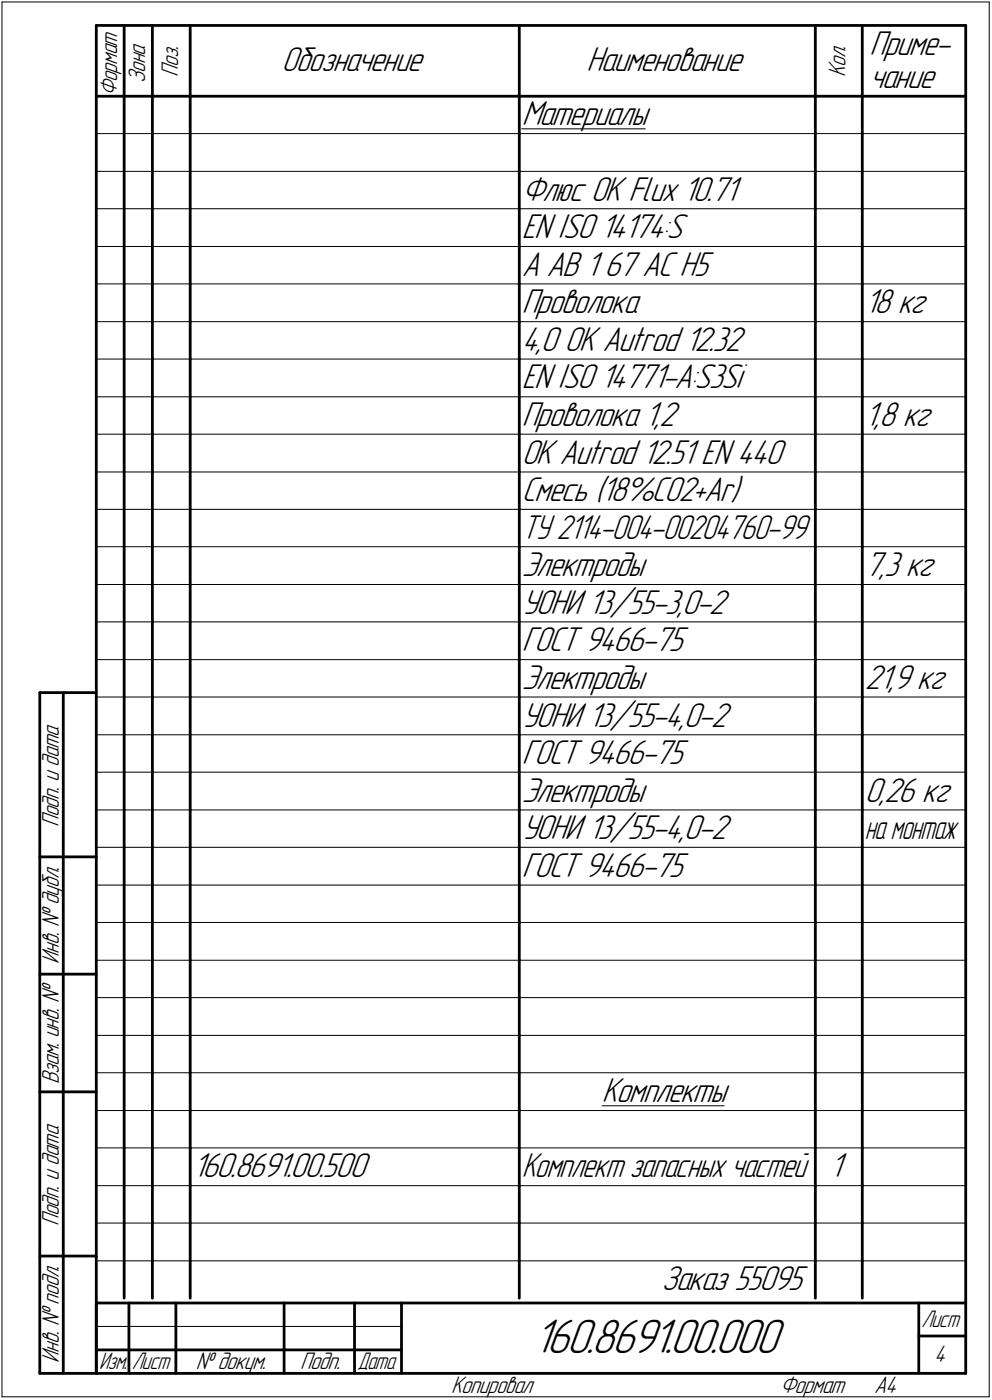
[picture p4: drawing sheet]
<svg xmlns="http://www.w3.org/2000/svg" width="211mm" height="298mm" viewBox="0 0 211 298" stroke-linecap="round" stroke-linejoin="round" font-family="sans-serif">
<defs><g id="words">
<text font-size="10.9" x="113.5" y="288.1">160.8691.00.000</text>
<g font-size="7.8">
<text x="185" y="11.7">Приме-</text>
<text x="59.9" y="15.2">Обозначение</text>
<text x="124.8" y="15.2">Наименование</text>
<text x="185" y="18.7">чание</text>
<text x="111" y="26.7">Материалы</text>
<text x="111" y="42.7">Флюс ОК Flux 10.71</text>
<text x="111" y="50.7">EN ISO 14174:S</text>
<text x="111" y="58.7">A AB 1</text>
<text x="128.6" y="58.7">67 AC H5</text>
<text x="111" y="66.7">Проволока</text>
<text x="184" y="66.7">18 кг</text>
<text x="111" y="74.7">4,0 ОК Autrod 12.32</text>
<text x="111" y="82.7">EN ISO 14771-А:S3Si</text>
<text x="111" y="90.7">Проволока 1,2</text>
<text x="184" y="90.7">1,8 кг</text>
<text x="111" y="98.7">OK Autrod 12.51 EN 440</text>
<text x="111" y="106.7">Смесь (18%СО2+Аr)</text>
<text x="111" y="122.7">Электроды</text>
<text x="184" y="122.7">7,3 кг</text>
<text x="111" y="130.7">УОНИ 13/55-3,0-2</text>
<text x="111" y="138.7">ГОСТ 9466-75</text>
<text x="111" y="146.7">Электроды</text>
<text x="184" y="146.7">21,9 кг</text>
<text x="111" y="154.7">УОНИ 13/55-4,0-2</text>
<text x="111" y="162.7">ГОСТ 9466-75</text>
<text x="111" y="170.7">Электроды</text>
<text x="184" y="170.7">0,26 кг</text>
<text x="111" y="178.7">УОНИ 13/55-4,0-2</text>
<text x="111" y="186.7">ГОСТ 9466-75</text>
<text x="128.1" y="234.7">Комплекты</text>
<text x="41" y="250.7">160.8691.00.500</text>
<text x="176.6" y="250.7">1</text>
<text x="140.8" y="274.7">Заказ 55095</text>
</g>
<g font-size="7.7">
<text x="111" y="114.7">ТУ 2114-004-00204760-99</text>
<text x="111" y="250.7">Комплект запасных частей</text>
</g>
<text font-size="7.6" x="184" y="178.7">на монтаж</text>
<g font-size="5.4">
<text x="30.9" y="17.7" transform="rotate(-90 30.9 17.7)">Зона</text>
<text x="37.9" y="16.4" transform="rotate(-90 37.9 16.4)">Поз.</text>
<text x="179.9" y="16.4" transform="rotate(-90 179.9 16.4)">Кол.</text>
<text x="24.9" y="20.5" transform="rotate(-90 24.9 20.5)">Формат</text>
<text x="12.6" y="176.1" transform="rotate(-90 12.6 176.1)">Подп. и дата</text>
<text x="12.6" y="205.2" transform="rotate(-90 12.6 205.2)">Инв. № дубл.</text>
<text x="12.6" y="230.9" transform="rotate(-90 12.6 230.9)">Взам. инв. №</text>
<text x="12.6" y="261.1" transform="rotate(-90 12.6 261.1)">Подп. и дата</text>
<text x="12.6" y="290.2" transform="rotate(-90 12.6 290.2)">Инв. № подл.</text>
<text x="41.6" y="291.6">№ докум.</text>
<text x="63.9" y="291.6">Подп.</text>
<text x="198.8" y="290.1">4</text>
<text x="96" y="296.6">Копировал</text>
<text x="166" y="296.6">Формат</text>
<text x="186" y="296.6">A4</text>
</g>
<g font-size="5.3">
<text x="196.1" y="282.6">Лист</text>
<text x="21.1" y="291.6">Изм.</text>
<text x="28.1" y="291.6">Лист</text>
<text x="76.1" y="291.6">Дата</text>
</g>
</g></defs>
<g fill="none" stroke="#000" stroke-width=".21">
<path d="M.4 .4h210.1zM.4 .4v297zM210.5 .4v297zM20.5 28.4h5.9zM20.5 36.5h5.9zM26.4 28.4h6zM26.4 36.5h6zM32.4 28.4h8.1zM32.4 36.5h8.1zM40.5 28.4h70zM40.5 36.5h70zM110.5 28.4h63z"/>
<path d="M110.5 36.5h63zM111 27.4h26.3zM173.5 28.4h10zM173.5 36.5h10zM183.5 28.4h22zM183.5 36.5h22zM20.5 44.4h5.9zM20.5 52.5h5.9zM26.4 44.4h6zM26.4 52.5h6zM32.4 44.4h8.1zM32.4 52.5h8.1z"/>
<path d="M40.5 44.4h70zM40.5 52.5h70zM110.5 44.4h63zM110.5 52.5h63zM173.5 44.4h10zM173.5 52.5h10zM183.5 44.4h22zM183.5 52.5h22zM20.5 60.5h5.9zM20.5 68.5h5.9zM20.5 76.5h5.9zM26.4 60.5h6z"/>
<path d="M26.4 68.5h6zM26.4 76.5h6zM32.4 60.5h8.1zM32.4 68.5h8.1zM32.4 76.5h8.1zM40.5 60.5h70zM40.5 68.5h70zM40.5 76.5h70zM110.5 60.5h63zM110.5 68.5h63zM110.5 76.5h63zM173.5 60.5h10z"/>
<path d="M173.5 68.5h10zM173.5 76.5h10zM183.5 60.5h22zM183.5 68.5h22zM183.5 76.5h22zM20.5 84.5h5.9zM20.5 92.5h5.9zM26.4 84.5h6zM26.4 92.5h6zM32.4 84.5h8.1zM32.4 92.5h8.1zM40.5 84.5h70z"/>
<path d="M40.5 92.5h70zM110.5 84.5h63zM110.5 92.5h63zM173.5 84.5h10zM173.5 92.5h10zM183.5 84.5h22zM183.5 92.5h22zM20.5 100.5h5.9zM20.5 108.5h5.9zM20.5 116.4h5.9zM26.4 100.5h6zM26.4 108.5h6z"/>
<path d="M26.4 116.4h6zM32.4 100.5h8.1zM32.4 108.5h8.1zM32.4 116.4h8.1zM40.5 100.5h70zM40.5 108.5h70zM40.5 116.4h70zM110.5 100.5h63zM110.5 108.5h63zM110.5 116.4h63zM173.5 100.5h10zM173.5 108.5h10z"/>
<path d="M173.5 116.4h10zM183.5 100.5h22zM183.5 108.5h22zM183.5 116.4h22zM20.5 124.5h5.9zM20.5 132.4h5.9zM26.4 124.5h6zM26.4 132.4h6zM32.4 124.5h8.1zM32.4 132.4h8.1zM40.5 124.5h70zM40.5 132.4h70z"/>
<path d="M110.5 124.5h63zM110.5 132.4h63zM173.5 124.5h10zM173.5 132.4h10zM183.5 124.5h22zM183.5 132.4h22zM20.5 140.5h5.9zM20.5 148.4h5.9zM20.5 156.5h5.9zM26.4 140.5h6zM26.4 148.4h6zM26.4 156.5h6z"/>
<path d="M32.4 140.5h8.1zM32.4 148.4h8.1zM32.4 156.5h8.1zM40.5 140.5h70zM40.5 148.4h70zM40.5 156.5h70zM110.5 140.5h63zM110.5 148.4h63zM110.5 156.5h63zM173.5 140.5h10zM173.5 148.4h10zM173.5 156.5h10z"/>
<path d="M183.5 140.5h22zM183.5 148.4h22zM183.5 156.5h22zM20.5 164.4h5.9zM20.5 172.5h5.9zM26.4 164.4h6zM26.4 172.5h6zM32.4 164.4h8.1zM32.4 172.5h8.1zM40.5 164.4h70zM40.5 172.5h70zM110.5 164.4h63z"/>
<path d="M110.5 172.5h63zM173.5 164.4h10zM173.5 172.5h10zM183.5 164.4h22zM183.5 172.5h22zM20.5 180.4h5.9zM20.5 188.5h5.9zM20.5 196.4h5.9zM26.4 180.4h6zM26.4 188.5h6zM26.4 196.4h6zM32.4 180.4h8.1z"/>
<path d="M32.4 188.5h8.1zM32.4 196.4h8.1zM40.5 180.4h70zM40.5 188.5h70zM40.5 196.4h70zM110.5 180.4h63zM110.5 188.5h63zM110.5 196.4h63zM173.5 180.4h10zM173.5 188.5h10zM173.5 196.4h10zM183.5 180.4h22z"/>
<path d="M183.5 188.5h22zM183.5 196.4h22zM20.5 204.5h5.9zM20.5 212.4h5.9zM26.4 204.5h6zM26.4 212.4h6zM32.4 204.5h8.1zM32.4 212.4h8.1zM40.5 204.5h70zM40.5 212.4h70zM110.5 204.5h63zM110.5 212.4h63z"/>
<path d="M173.5 204.5h10zM173.5 212.4h10zM183.5 204.5h22zM183.5 212.4h22zM20.5 220.5h5.9zM20.5 228.4h5.9zM20.5 236.5h5.9zM26.4 220.5h6zM26.4 228.4h6zM26.4 236.5h6zM32.4 220.5h8.1zM32.4 228.4h8.1z"/>
<path d="M32.4 236.5h8.1zM40.5 220.5h70zM40.5 228.4h70zM40.5 236.5h70zM110.5 220.5h63zM110.5 228.4h63zM110.5 236.5h63zM128.1 235.5h26zM173.5 220.5h10zM173.5 228.4h10zM173.5 236.5h10zM183.5 220.5h22z"/>
<path d="M183.5 228.4h22zM183.5 236.5h22zM20.5 244.4h5.9zM20.5 252.5h5.9zM26.4 244.4h6zM26.4 252.5h6zM32.4 244.4h8.1zM32.4 252.5h8.1zM40.5 244.4h70zM40.5 252.5h70zM110.5 244.4h63zM110.5 252.5h63z"/>
<path d="M173.5 244.4h10zM173.5 252.5h10zM183.5 244.4h22zM183.5 252.5h22zM20.5 260.4h5.9zM20.5 268.5h5.9zM26.4 260.4h6zM26.4 268.5h6zM32.4 260.4h8.1zM32.4 268.5h8.1zM40.5 260.4h70zM40.5 268.5h70z"/>
<path d="M110.5 260.4h63zM110.5 268.5h63zM173.5 260.4h10zM173.5 268.5h10zM183.5 260.4h22zM183.5 268.5h22zM.4 297.4h210.1zM20.5 282.4h64.9z"/>
</g>
<g fill="none" stroke="#000" stroke-width=".59">
<path d="M20.5 5.4h185zM20.5 5.4v287zM26.4 5.4v15.1zM32.4 5.4v15.1zM40.5 5.4v15.1zM110.5 5.4v15.1zM173.5 5.4v15.1zM183.5 5.4v15.1zM205.5 5.4v287zM20.5 20.5h185zM26.4 20.5v7.9zM26.4 28.4v8.1z"/>
<path d="M26.4 36.5v7.9zM32.4 20.5v7.9zM32.4 28.4v8.1zM32.4 36.5v7.9zM40.5 20.5v7.9zM40.5 28.4v8.1zM40.5 36.5v7.9zM110.5 20.5v7.9zM110.5 28.4v8.1zM110.5 36.5v7.9zM173.5 20.5v7.9zM173.5 28.4v8.1z"/>
<path d="M173.5 36.5v7.9zM183.5 20.5v7.9zM183.5 28.4v8.1zM183.5 36.5v7.9zM26.4 44.4v8.1zM26.4 52.5v8zM32.4 44.4v8.1zM32.4 52.5v8zM40.5 44.4v8.1zM40.5 52.5v8zM110.5 44.4v8.1zM110.5 52.5v8z"/>
<path d="M173.5 44.4v8.1zM173.5 52.5v8zM183.5 44.4v8.1zM183.5 52.5v8zM26.4 60.5v8zM26.4 68.5v8zM26.4 76.5v8zM32.4 60.5v8zM32.4 68.5v8zM32.4 76.5v8zM40.5 60.5v8zM40.5 68.5v8z"/>
<path d="M40.5 76.5v8zM110.5 60.5v8zM110.5 68.5v8zM110.5 76.5v8zM173.5 60.5v8zM173.5 68.5v8zM173.5 76.5v8zM183.5 60.5v8zM183.5 68.5v8zM183.5 76.5v8zM26.4 84.5v8zM26.4 92.5v8z"/>
<path d="M32.4 84.5v8zM32.4 92.5v8zM40.5 84.5v8zM40.5 92.5v8zM110.5 84.5v8zM110.5 92.5v8zM173.5 84.5v8zM173.5 92.5v8zM183.5 84.5v8zM183.5 92.5v8zM26.4 100.5v8zM26.4 108.5v7.9z"/>
<path d="M26.4 116.4v8.1zM32.4 100.5v8zM32.4 108.5v7.9zM32.4 116.4v8.1zM40.5 100.5v8zM40.5 108.5v7.9zM40.5 116.4v8.1zM110.5 100.5v8zM110.5 108.5v7.9zM110.5 116.4v8.1zM173.5 100.5v8zM173.5 108.5v7.9z"/>
<path d="M173.5 116.4v8.1zM183.5 100.5v8zM183.5 108.5v7.9zM183.5 116.4v8.1zM26.4 124.5v7.9zM26.4 132.4v8.1zM32.4 124.5v7.9zM32.4 132.4v8.1zM40.5 124.5v7.9zM40.5 132.4v8.1zM110.5 124.5v7.9zM110.5 132.4v8.1z"/>
<path d="M173.5 124.5v7.9zM173.5 132.4v8.1zM183.5 124.5v7.9zM183.5 132.4v8.1zM8.5 147.5v144.9zM8.5 147.5h12zM13.5 147.5v144.9zM26.4 140.5v7.9zM26.4 148.4v8.1zM26.4 156.5v7.9zM32.4 140.5v7.9zM32.4 148.4v8.1z"/>
<path d="M32.4 156.5v7.9zM40.5 140.5v7.9zM40.5 148.4v8.1zM40.5 156.5v7.9zM110.5 140.5v7.9zM110.5 148.4v8.1zM110.5 156.5v7.9zM173.5 140.5v7.9zM173.5 148.4v8.1zM173.5 156.5v7.9zM183.5 140.5v7.9zM183.5 148.4v8.1z"/>
<path d="M183.5 156.5v7.9zM26.4 164.4v8.1zM26.4 172.5v7.9zM32.4 164.4v8.1zM32.4 172.5v7.9zM40.5 164.4v8.1zM40.5 172.5v7.9zM110.5 164.4v8.1zM110.5 172.5v7.9zM173.5 164.4v8.1zM173.5 172.5v7.9zM183.5 164.4v8.1z"/>
<path d="M183.5 172.5v7.9zM8.5 182.5h12zM26.4 180.4v8.1zM26.4 188.5v7.9zM26.4 196.4v8.1zM32.4 180.4v8.1zM32.4 188.5v7.9zM32.4 196.4v8.1zM40.5 180.4v8.1zM40.5 188.5v7.9zM40.5 196.4v8.1zM110.5 180.4v8.1z"/>
<path d="M110.5 188.5v7.9zM110.5 196.4v8.1zM173.5 180.4v8.1zM173.5 188.5v7.9zM173.5 196.4v8.1zM183.5 180.4v8.1zM183.5 188.5v7.9zM183.5 196.4v8.1zM8.5 207.4h12zM26.4 204.5v7.9zM26.4 212.4v8.1zM32.4 204.5v7.9z"/>
<path d="M32.4 212.4v8.1zM40.5 204.5v7.9zM40.5 212.4v8.1zM110.5 204.5v7.9zM110.5 212.4v8.1zM173.5 204.5v7.9zM173.5 212.4v8.1zM183.5 204.5v7.9zM183.5 212.4v8.1zM8.5 232.5h12zM26.4 220.5v7.9zM26.4 228.4v8.1z"/>
<path d="M26.4 236.5v7.9zM32.4 220.5v7.9zM32.4 228.4v8.1zM32.4 236.5v7.9zM40.5 220.5v7.9zM40.5 228.4v8.1zM40.5 236.5v7.9zM110.5 220.5v7.9zM110.5 228.4v8.1zM110.5 236.5v7.9zM173.5 220.5v7.9zM173.5 228.4v8.1z"/>
<path d="M173.5 236.5v7.9zM183.5 220.5v7.9zM183.5 228.4v8.1zM183.5 236.5v7.9zM26.4 244.4v8.1zM26.4 252.5v7.9zM32.4 244.4v8.1zM32.4 252.5v7.9zM40.5 244.4v8.1zM40.5 252.5v7.9zM110.5 244.4v8.1zM110.5 252.5v7.9z"/>
<path d="M173.5 244.4v8.1zM173.5 252.5v7.9zM183.5 244.4v8.1zM183.5 252.5v7.9zM8.5 267.5h12zM20.5 277.5h185zM20.5 277.5v14.9zM26.4 260.4v8.1zM26.4 268.5v7.9zM27.4 277.5v14.9zM32.4 260.4v8.1zM32.4 268.5v7.9z"/>
<path d="M37.4 277.5v14.9zM40.5 260.4v8.1zM40.5 268.5v7.9zM60.5 277.5v14.9zM75.4 277.5v14.9zM85.4 277.5v14.9zM110.5 260.4v8.1zM110.5 268.5v7.9zM173.5 260.4v8.1zM173.5 268.5v7.9zM183.5 260.4v8.1zM183.5 268.5v7.9z"/>
<path d="M195.5 277.5v14.9zM8.5 292.4h12zM20.5 292.4h185zM20.5 287.4h6.9zM27.4 287.4h10zM37.4 287.4h23.1zM60.5 287.4h14.9zM75.4 287.4h10zM195.5 284.5h10z"/>
</g>
<use href="#words"/>
</svg>
